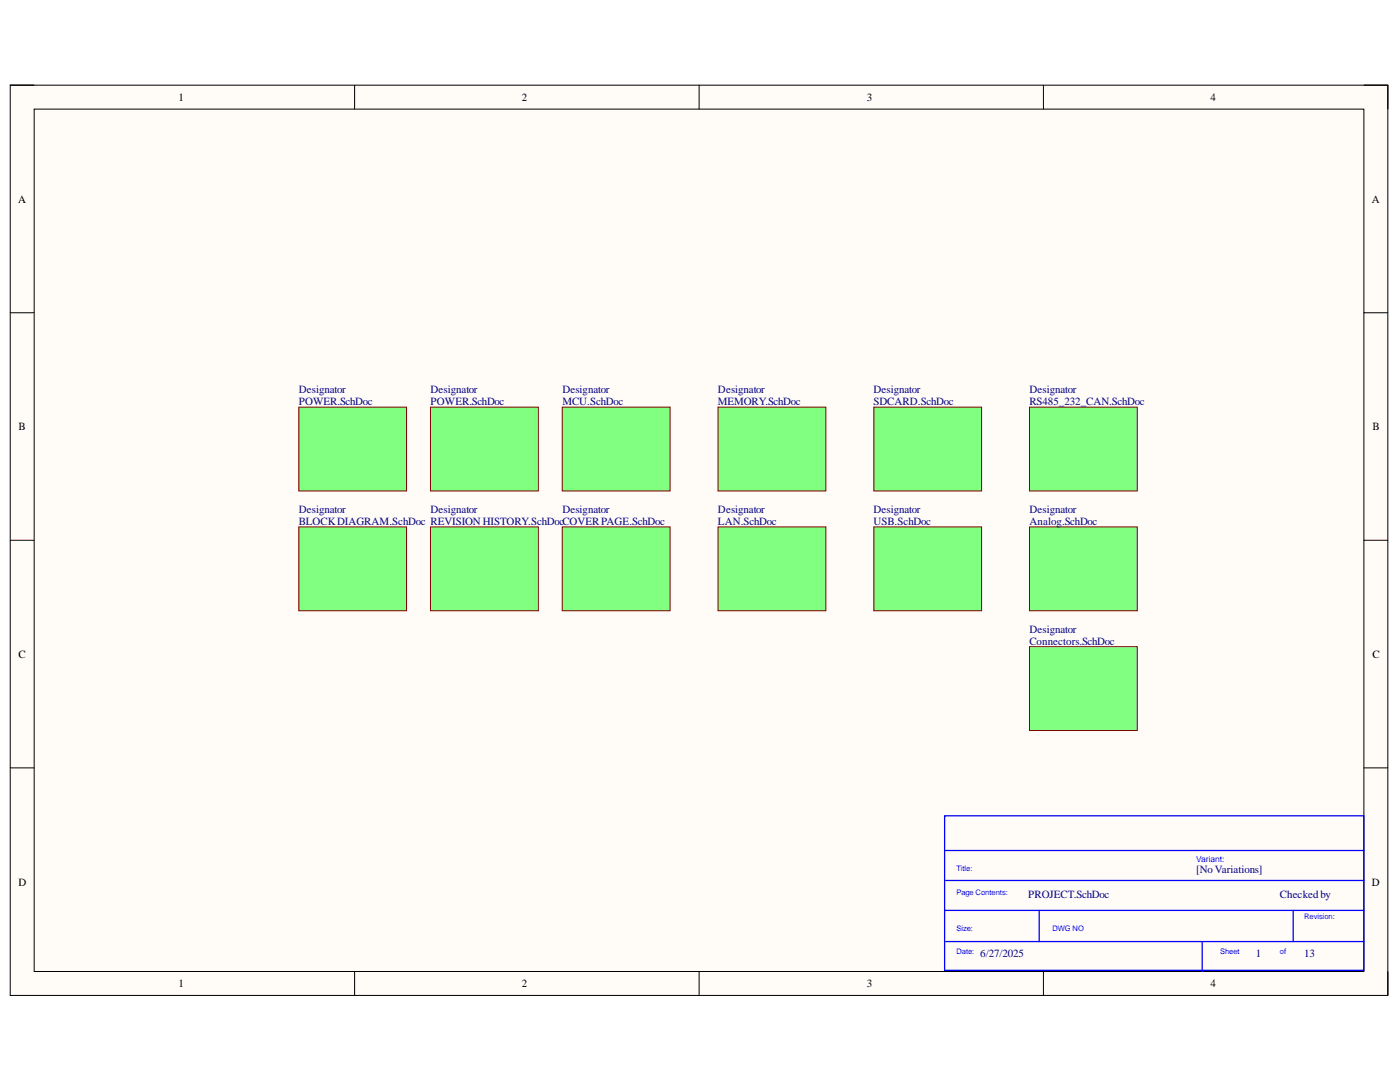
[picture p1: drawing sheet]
<svg xmlns="http://www.w3.org/2000/svg" width="279mm" height="216mm" viewBox="0 0 279 216" stroke-linecap="round" stroke-linejoin="round" font-family="sans-serif">
<defs><g id="words">
<g font-size="2.2">
<text x="35.6" y="20.1">1</text>
<text x="104.1" y="20.1">2</text>
<text x="173" y="20.1">3</text>
<text x="241.6" y="20.1">4</text>
<text x="3.6" y="40.4">A</text>
<text x="273.8" y="40.4">A</text>
<text x="3.7" y="85.8">B</text>
<text x="273.9" y="85.8">B</text>
<text x="3.7" y="131.3">C</text>
<text x="273.9" y="131.3">C</text>
<text x="3.7" y="176.7">D</text>
<text x="273.8" y="176.7">D</text>
<text x="35.6" y="197">1</text>
<text x="104.1" y="197">2</text>
<text x="173" y="197">3</text>
<text x="241.6" y="197">4</text>
</g>
<g font-size="2.2" fill="#000080">
<text x="59.6" y="78.4">Designator</text>
<text x="59.6" y="80.8">POWER.SchDoc</text>
<text x="85.9" y="78.4">Designator</text>
<text x="85.9" y="80.8">POWER.SchDoc</text>
<text x="112.2" y="78.4">Designator</text>
<text x="112.2" y="80.8">MCU.SchDoc</text>
<text x="143.3" y="78.4">Designator</text>
<text x="143.3" y="80.8">MEMORY.SchDoc</text>
<text x="174.3" y="78.4">Designator</text>
<text x="174.3" y="80.8">SDCARD.SchDoc</text>
<text x="205.5" y="78.4">Designator</text>
<text x="205.5" y="80.8">RS485_232_CAN.SchDoc</text>
<text x="59.6" y="102.3">Designator</text>
<text x="59.6" y="104.7">BLOCKDIAGRAM.SchDoc REVISION HISTORY.SchDocCOVERPAGE.SchDoc</text>
<text x="85.9" y="102.3">Designator</text>
<text x="112.2" y="102.3">Designator</text>
<text x="143.3" y="102.3">Designator</text>
<text x="143.3" y="104.7">LAN.SchDoc</text>
<text x="174.3" y="102.3">Designator</text>
<text x="174.3" y="104.7">USB.SchDoc</text>
<text x="205.5" y="102.3">Designator</text>
<text x="205.5" y="104.7">Analog.SchDoc</text>
<text x="205.5" y="126.2">Designator</text>
<text x="205.5" y="128.6">Connectors.SchDoc</text>
<text x="205.2" y="179.1">PROJECT.SchDoc</text>
<text x="238.7" y="174.3">[No Variations]</text>
<text x="255.4" y="179.1">Checkedby</text>
<text x="195.6" y="191">6/27/2025</text>
<text x="250.6" y="191">1</text>
<text x="260.3" y="191">13</text>
</g>
<text font-size="1.7" fill="#00f" x="238.7" y="172">Variant:</text>
<g font-size="1.5" fill="#00f">
<text x="190.9" y="173.8">Title:</text>
<text x="190.9" y="178.5">Page Contents:</text>
<text x="190.9" y="185.7">Size:</text>
<text x="210" y="185.7">DWG NO</text>
<text x="260.3" y="183.3">Revision:</text>
<text x="190.9" y="190.4">Date:</text>
<text x="243.5" y="190.4">Sheet</text>
<text x="255.4" y="190.4">of</text>
</g>
</g></defs>
<path d="M2 17h275v181.6h-275z" fill-rule="evenodd" fill="#fffcf8"/>
<path d="M2 17h275v181.6h-275z" fill="none" stroke="#000" stroke-width=".2"/>
<path d="M6.8 21.8h265.4v172h-265.4z" fill-rule="evenodd" fill="#fffcf8"/>
<g fill="none" stroke="#000" stroke-width=".2">
<path d="M2 17h4.8M70.8 17v4.8M139.5 17v4.8M208.2 17v4.8M272.2 17h4.8v4.8M6.8 21.8h265.4v172h-265.4zM2 62.4h4.8M272.2 62.4h4.8M2 107.8h4.8M272.2 107.8h4.8M2 153.2h4.8M272.2 153.2h4.8"/>
<path d="M70.8 193.8v4.8M139.5 193.8v4.8M208.2 193.8v4.8M277 193.8v4.8"/>
</g>
<path d="M112.2 81.2h21.5v16.8h-21.5z" fill-rule="evenodd" fill="#80ff80"/>
<path d="M112.2 81.2h21.5v16.8h-21.5z" fill="none" stroke="#800000" stroke-width=".2"/>
<path d="M59.6 81.2h21.5v16.8h-21.5z" fill-rule="evenodd" fill="#80ff80"/>
<path d="M59.6 81.2h21.5v16.8h-21.5z" fill="none" stroke="#800000" stroke-width=".2"/>
<path d="M85.9 81.2h21.5v16.8h-21.5z" fill-rule="evenodd" fill="#80ff80"/>
<path d="M85.9 81.2h21.5v16.8h-21.5z" fill="none" stroke="#800000" stroke-width=".2"/>
<path d="M59.6 105.1h21.5v16.8h-21.5z" fill-rule="evenodd" fill="#80ff80"/>
<path d="M59.6 105.1h21.5v16.8h-21.5z" fill="none" stroke="#800000" stroke-width=".2"/>
<path d="M85.9 105.1h21.5v16.8h-21.5z" fill-rule="evenodd" fill="#80ff80"/>
<path d="M85.9 105.1h21.5v16.8h-21.5z" fill="none" stroke="#800000" stroke-width=".2"/>
<path d="M143.3 81.2h21.5v16.8h-21.5z" fill-rule="evenodd" fill="#80ff80"/>
<path d="M143.3 81.2h21.5v16.8h-21.5z" fill="none" stroke="#800000" stroke-width=".2"/>
<path d="M188.5 162.8h83.7v30.8h-83.7zM188.5 169.7h83.7M188.8 175.7h83.4M188.5 181.7h83.7M188.8 187.9h83.4M207.4 181.7v6.2M239.9 187.9v5.9M258.1 181.7v6.2" fill="none" stroke="#00f" stroke-width=".25"/>
<path d="M112.2 105.1h21.5v16.8h-21.5z" fill-rule="evenodd" fill="#80ff80"/>
<path d="M112.2 105.1h21.5v16.8h-21.5z" fill="none" stroke="#800000" stroke-width=".2"/>
<path d="M143.3 105.1h21.5v16.8h-21.5z" fill-rule="evenodd" fill="#80ff80"/>
<path d="M143.3 105.1h21.5v16.8h-21.5z" fill="none" stroke="#800000" stroke-width=".2"/>
<path d="M174.4 81.2h21.5v16.8h-21.5z" fill-rule="evenodd" fill="#80ff80"/>
<path d="M174.4 81.2h21.5v16.8h-21.5z" fill="none" stroke="#800000" stroke-width=".2"/>
<path d="M174.4 105.1h21.5v16.8h-21.5z" fill-rule="evenodd" fill="#80ff80"/>
<path d="M174.4 105.1h21.5v16.8h-21.5z" fill="none" stroke="#800000" stroke-width=".2"/>
<path d="M205.5 81.2h21.5v16.8h-21.5z" fill-rule="evenodd" fill="#80ff80"/>
<path d="M205.5 81.2h21.5v16.8h-21.5z" fill="none" stroke="#800000" stroke-width=".2"/>
<path d="M205.5 105.1h21.5v16.8h-21.5z" fill-rule="evenodd" fill="#80ff80"/>
<path d="M205.5 105.1h21.5v16.8h-21.5z" fill="none" stroke="#800000" stroke-width=".2"/>
<path d="M205.5 129h21.5v16.8h-21.5z" fill-rule="evenodd" fill="#80ff80"/>
<path d="M205.5 129h21.5v16.8h-21.5z" fill="none" stroke="#800000" stroke-width=".2"/>
<use href="#words"/>
</svg>
